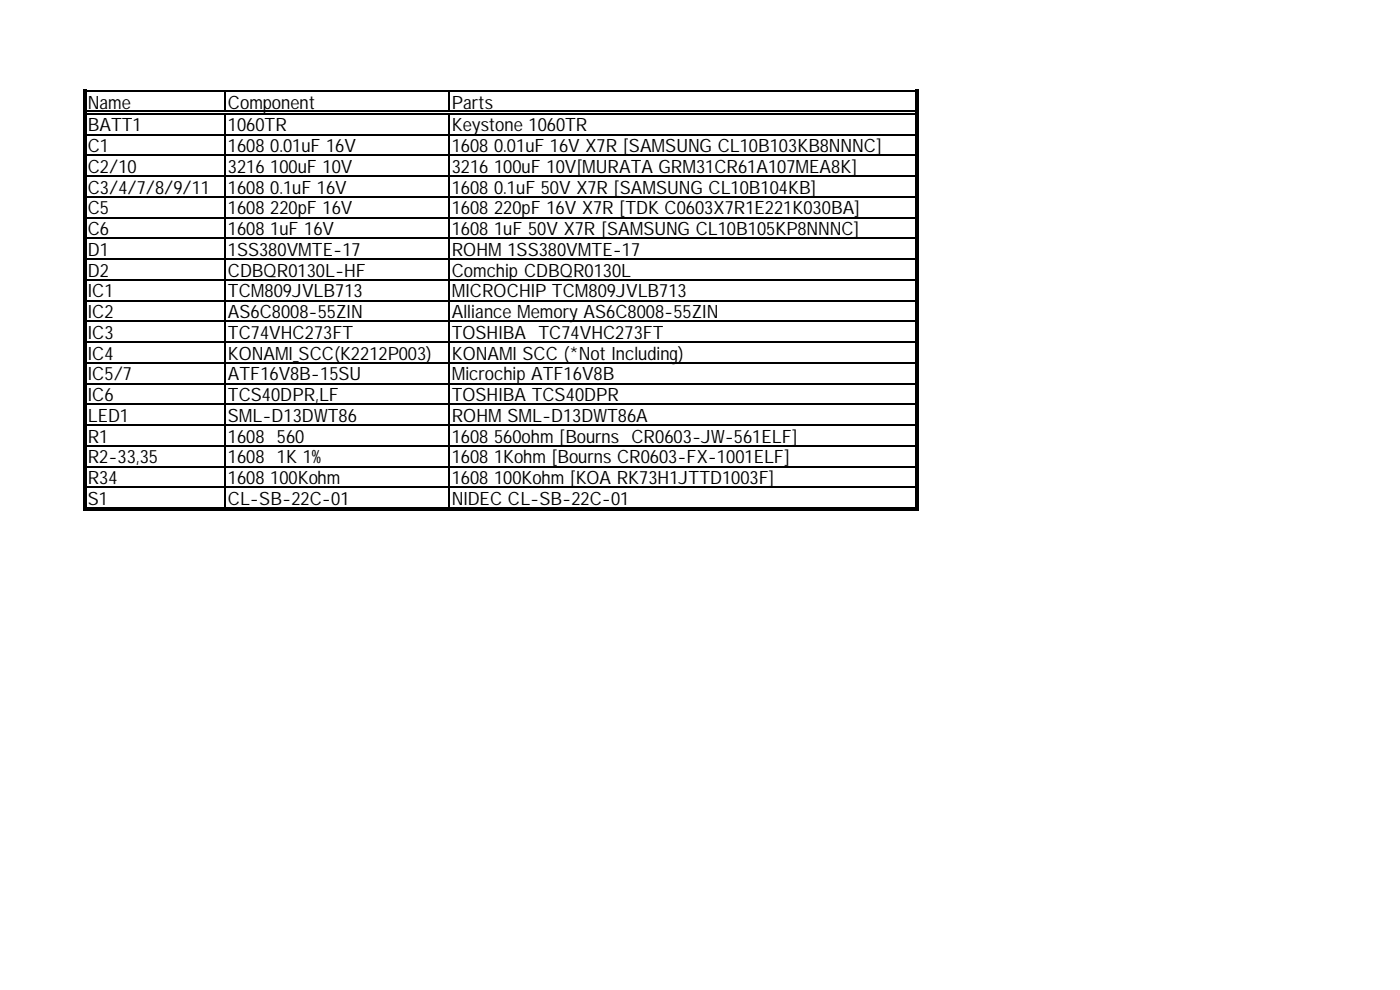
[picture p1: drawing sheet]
<svg xmlns="http://www.w3.org/2000/svg" width="297mm" height="210mm" viewBox="0 0 297 210" stroke-linecap="round" stroke-linejoin="round" font-family="sans-serif">
<defs><g id="words">
<g font-size="3.9">
<text x="18.6" y="23">Name</text>
<text x="48.3" y="23">Component</text>
<text x="95.8" y="23">Parts</text>
<text x="18.6" y="27.7">BATT1</text>
<text x="48.3" y="27.7">1060TR</text>
<text x="95.8" y="27.7">Keystone 1060TR</text>
<text x="18.6" y="32.3">C1</text>
<text x="48.3" y="32.3">1608 0.01uF 16V</text>
<text x="95.8" y="32.3">1608 0.01uF 16V X7R [SAMSUNG CL10B103KB8NNNC]</text>
<text x="18.6" y="36.7">C2/10</text>
<text x="18.6" y="41.1">C3/4/7/8/9/11</text>
<text x="48.3" y="36.7">3216 100uF 10V</text>
<text x="48.3" y="41.1">1608 0.1uF 16V</text>
<text x="95.8" y="36.7">3216 100uF 10V[MURATA GRM31CR61A107MEA8K]</text>
<text x="95.8" y="41.1">1608 0.1uF 50V X7R [SAMSUNG CL10B104KB]</text>
<text x="18.6" y="45.5">C5</text>
<text x="48.3" y="45.5">1608 220pF 16V</text>
<text x="95.8" y="45.5">1608 220pF 16V X7R [TDK C0603X7R1E221K030BA]</text>
<text x="18.6" y="49.9">C6</text>
<text x="48.3" y="49.9">1608 1uF 16V</text>
<text x="95.8" y="49.9">1608 1uF 50V X7R [SAMSUNG CL10B105KP8NNNC]</text>
<text x="18.6" y="54.3">D1</text>
<text x="18.6" y="58.7">D2</text>
<text x="48.3" y="54.3">1SS380VMTE-17</text>
<text x="48.3" y="58.7">CDBQR0130L-HF</text>
<text x="95.8" y="54.3">ROHM 1SS380VMTE-17</text>
<text x="95.8" y="58.7">Comchip CDBQR0130L</text>
<text x="18.6" y="63.1">IC1</text>
<text x="48.3" y="63.1">TCM809JVLB713</text>
<text x="95.8" y="63.1">MICROCHIP TCM809JVLB713</text>
<text x="18.6" y="67.5">IC2</text>
<text x="18.6" y="71.9">IC3</text>
<text x="48.3" y="67.5">AS6C8008-55ZIN</text>
<text x="48.3" y="71.9">TC74VHC273FT</text>
<text x="95.8" y="67.5">Alliance Memory AS6C8008-55ZIN</text>
<text x="95.8" y="71.9">TOSHIBA TC74VHC273FT</text>
<text x="18.6" y="76.3">IC4</text>
<text x="48.3" y="76.3">KONAMI_SCC(K2212P003)</text>
<text x="95.8" y="76.3">KONAMI SCC (*Not Including)</text>
<text x="18.6" y="80.7">IC5/7</text>
<text x="48.3" y="80.7">ATF16V8B-15SU</text>
<text x="95.8" y="80.7">Microchip ATF16V8B</text>
<text x="18.6" y="85.1">IC6</text>
<text x="18.6" y="89.5">LED1</text>
<text x="48.3" y="85.1">TCS40DPR,LF</text>
<text x="48.3" y="89.5">SML-D13DWT86</text>
<text x="95.8" y="85.1">TOSHIBA TCS40DPR</text>
<text x="95.8" y="89.5">ROHM SML-D13DWT86A</text>
<text x="18.6" y="93.9">R1</text>
<text x="48.3" y="93.9">1608</text>
<text x="58.8" y="93.9">560</text>
<text x="95.8" y="93.9">1608 560ohm [Bourns CR0603-JW-561ELF]</text>
<text x="18.6" y="98.3">R2-33,35</text>
<text x="48.3" y="98.3">1608</text>
<text x="58.8" y="98.3">1K 1%</text>
<text x="95.8" y="98.3">1608 1Kohm [Bourns CR0603-FX-1001ELF]</text>
<text x="18.6" y="102.7">R34</text>
<text x="18.6" y="107.2">S1</text>
<text x="48.3" y="102.7">1608 100Kohm</text>
<text x="48.3" y="107.2">CL-SB-22C-01</text>
<text x="95.8" y="102.7">1608 100Kohm [KOA RK73H1JTTD1003F]</text>
<text x="95.8" y="107.2">NIDEC CL-SB-22C-01</text>
</g>
</g></defs>
<g fill="none" stroke="#000" stroke-width=".34">
<path d="M18.3 19.2h175.8M47.7 19.4v4M95.2 19.4v4M18.3 23.5h175.8M18.3 24.2h175.8M18.3 28.5h175.8M18.3 32.9h175.8M18.3 37.3h175.8M47.7 24.4v83.3M95.2 24.4v83.3M18.3 41.7h175.8M18.3 46.1h175.8"/>
<path d="M18.3 50.5h175.8M18.3 54.9h175.8M18.3 59.4h175.8M18.3 63.8h175.8M18.3 68.2h175.8M18.3 72.6h175.8M18.3 77h175.8M18.3 81.4h175.8M18.3 85.8h175.8M18.3 90.2h175.8M18.3 94.6h175.8M18.3 99h175.8"/>
<path d="M18.3 103.4h175.8"/>
</g>
<path d="M17.6 19h.7v89.4h-.7zM18.3 107.7h176.5v.7h-176.5zM194.1 19h.7v89.4h-.7z" fill="#000"/>
<use href="#words"/>
</svg>
